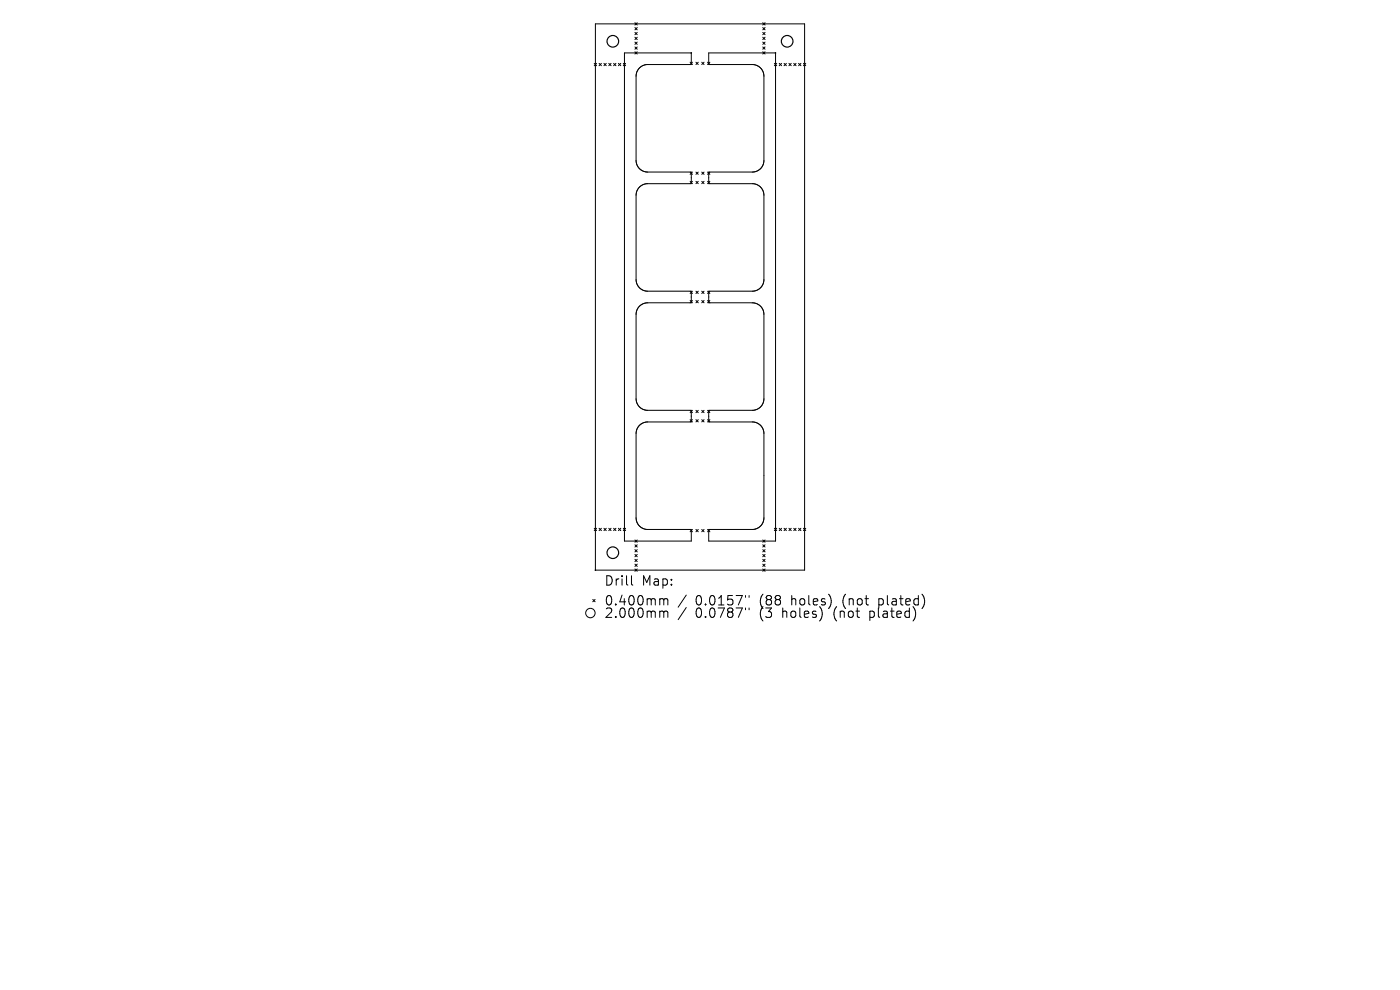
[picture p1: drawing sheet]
<svg xmlns="http://www.w3.org/2000/svg" width="297mm" height="210mm" viewBox="0 0 297 210" stroke-linecap="round" stroke-linejoin="round" font-family="sans-serif">
<defs><g id="words">
<g font-size="2.8">
<text x="128.2" y="124.5">Drill</text>
<text x="136.2" y="124.5">Map:</text>
<text x="128.2" y="128.7">0.400mm</text>
<text x="128.2" y="131.3">2.000mm</text>
<text x="147.5" y="128.7">0.0157&quot;</text>
<text x="147.5" y="131.3">0.0787&quot;</text>
<text x="161.1" y="128.7">(88</text>
<text x="161.1" y="131.3">(3</text>
<text x="166" y="131.3">holes)</text>
<text x="167.9" y="128.7">holes)</text>
<text x="176.9" y="131.3">(not</text>
<text x="178.8" y="128.7">(not</text>
<text x="184.7" y="131.3">plated)</text>
<text x="186.6" y="128.7">plated)</text>
</g>
</g></defs>
<g fill="none" stroke="#000" stroke-width=".21">
<path d="M126.1 13.4l.5 .5M126.3 5.1h44.4v115.8h-44.4zM126.6 13.4l-.5 .5M127.1 13.4l.5 .5M127.6 13.4l-.5 .5M128.1 13.4l.5 .5M128.6 13.4l-.5 .5M129.1 13.4l.5 .5M129.6 13.4l-.5 .5M130.2 13.4l.5 .5M130.7 13.4l-.5 .5M131.2 13.4l.5 .5"/>
<path d="M131.7 13.4l-.5 .5M132.2 13.4l.5 .5M132.5 11.2h14.2v2.5h-9.3a2.47 2.47 0 0 0-2.5 2.5v17.8a2.47 2.47 0 0 0 2.5 2.5h9.3v2.5h-9.3a2.47 2.47 0 0 0-2.5 2.4v17.9a2.47 2.47 0 0 0 2.5 2.5h9.3v2.4h-9.3a2.47 2.47 0 0 0-2.5 2.5v17.9a2.47 2.47 0 0 0 2.5 2.4h9.3v2.5h-9.3a2.47 2.47 0 0 0-2.5 2.5v17.8a2.47 2.47 0 0 0 2.5 2.5h9.3v2.5h-14.2zM132.7 13.4l-.5 .5M134.7 4.8l.5 .5M134.7 5.8l.5 .5M134.7 6.9l.5 .5M134.7 7.9l.5 .5M134.7 8.9l.5 .5M134.7 10l.5 .4M134.7 11l.5 .5M135.2 4.8l-.5 .5"/>
<path d="M135.2 5.8l-.5 .5M135.2 6.9l-.5 .5M135.2 7.9l-.5 .5M135.2 8.9l-.5 .5M135.2 10l-.5 .4M135.2 11l-.5 .5M146.4 13.2l.5 .5M146.9 13.2l-.5 .5M147.6 13.2l.5 .5M148.1 13.2l-.5 .5M148.9 13.2l.5 .5M149.4 13.2l-.5 .5"/>
<path d="M150.1 13.2l.5 .5M150.4 11.2h14.1v103.6h-14.1v-2.5h9.2a2.47 2.47 0 0 0 2.5-2.5v-17.8a2.47 2.47 0 0 0-2.5-2.5h-9.2v-2.5h9.2a2.47 2.47 0 0 0 2.5-2.4v-17.9a2.47 2.47 0 0 0-2.5-2.5h-9.2v-2.4h9.2a2.47 2.47 0 0 0 2.5-2.5v-17.9a2.47 2.47 0 0 0-2.5-2.4h-9.2v-2.5h9.2a2.47 2.47 0 0 0 2.5-2.5v-17.8a2.47 2.47 0 0 0-2.5-2.5h-9.2zM150.6 13.2l-.5 .5M161.8 4.8l.5 .5M161.8 5.8l.5 .5M161.8 6.9l.5 .5M161.8 7.9l.5 .5M161.8 8.9l.5 .5M161.8 10l.5 .4M161.8 11l.5 .5M162.3 4.8l-.5 .5M162.3 5.8l-.5 .5"/>
<path d="M162.3 6.9l-.5 .5M162.3 7.9l-.5 .5M162.3 8.9l-.5 .5M162.3 10l-.5 .4M162.3 11l-.5 .5M164.3 13.4l.5 .5M164.8 13.4l-.5 .5M165.3 13.4l.5 .5M165.8 13.4l-.5 .5M166.3 13.4l.5 .5M166.8 13.4l-.5 .5M167.4 13.4l.5 .5"/>
<path d="M167.9 13.4l-.5 .5M168.4 13.4l.5 .5M168.9 13.4l-.5 .5M169.4 13.4l.5 .5M169.9 13.4l-.5 .5M170.4 13.4l.5 .5M170.9 13.4l-.5 .5M146.4 36.5l.5 .5M146.4 38.5l.5 .5M146.9 36.5l-.5 .5M146.9 38.5l-.5 .5M147.6 36.5l.5 .5"/>
<path d="M147.6 38.5l.5 .5M148.1 36.5l-.5 .5M148.1 38.5l-.5 .5M148.9 36.5l.5 .5M148.9 38.5l.5 .5M149.4 36.5l-.5 .5M149.4 38.5l-.5 .5M150.1 36.5l.5 .5M150.1 38.5l.5 .5M150.6 36.5l-.5 .5M150.6 38.5l-.5 .5M146.4 61.8l.5 .5"/>
<path d="M146.4 63.7l.5 .5M146.9 61.8l-.5 .5M146.9 63.7l-.5 .5M147.6 61.8l.5 .5M147.6 63.7l.5 .5M148.1 61.8l-.5 .5M148.1 63.7l-.5 .5M148.9 61.8l.5 .5M148.9 63.7l.5 .5M149.4 61.8l-.5 .5M149.4 63.7l-.5 .5M150.1 61.8l.5 .5"/>
<path d="M150.1 63.7l.5 .5M150.6 61.8l-.5 .5M150.6 63.7l-.5 .5M146.4 87l.5 .5M146.4 89l.5 .5M146.9 87l-.5 .5M146.9 89l-.5 .5M147.6 87l.5 .5M147.6 89l.5 .5M148.1 87l-.5 .5M148.1 89l-.5 .5M148.9 87l.5 .5"/>
<path d="M148.9 89l.5 .5M149.4 87l-.5 .5M149.4 89l-.5 .5M150.1 87l.5 .5M150.1 89l.5 .5M150.6 89l-.5 .5M150.6 87l-.5 .5M126.1 112.1l.5 .5M126.6 112.1l-.5 .5M127.1 112.1l.5 .5M127.6 112.1l-.5 .5M128.1 112.1l.5 .5"/>
<path d="M128.6 112.1l-.5 .5M129.1 112.1l.5 .5M129.6 112.1l-.5 .5M130.2 112.1l.5 .5M130.7 112.1l-.5 .5M131.2 112.1l.5 .5M131.7 112.1l-.5 .5M132.2 112.1l.5 .5M132.7 112.1l-.5 .5M134.7 119.7l.5 .5M134.7 117.6l.5 .5M134.7 116.6l.5 .5"/>
<path d="M134.7 114.5l.5 .5M134.7 115.6l.5 .5M134.7 118.6l.5 .5M135.2 114.5l-.5 .5M135.2 115.6l-.5 .5M135.2 116.6l-.5 .5M135.2 117.6l-.5 .5M135.2 118.6l-.5 .5M135.2 119.7l-.5 .5M146.4 112.3l.5 .5M146.9 112.3l-.5 .5M147.6 112.3l.5 .5"/>
<path d="M148.1 112.3l-.5 .5M148.9 112.3l.5 .5M149.4 112.3l-.5 .5M150.1 112.3l.5 .5M150.6 112.3l-.5 .5M161.8 114.5l.5 .5M161.8 115.6l.5 .5M161.8 116.6l.5 .5M161.8 117.6l.5 .5M161.8 118.6l.5 .5M161.8 119.7l.5 .5M162.3 114.5l-.5 .5"/>
<path d="M162.3 115.6l-.5 .5M162.3 116.6l-.5 .5M162.3 117.6l-.5 .5M162.3 118.6l-.5 .5M162.3 119.7l-.5 .5M164.3 112.1l.5 .5M164.8 112.1l-.5 .5M165.3 112.1l.5 .5M165.8 112.1l-.5 .5M166.3 112.1l.5 .5M166.8 112.1l-.5 .5M167.4 112.1l.5 .5"/>
<path d="M167.9 112.1l-.5 .5M168.4 112.1l.5 .5M168.9 112.1l-.5 .5M169.4 112.1l.5 .5M169.9 112.1l-.5 .5M170.4 112.1l.5 .5M170.9 112.1l-.5 .5M125.8 127.2l.4 .5M126.2 127.2l-.4 .5M134 122.1v1.7l.2 .3M134.7 120.7l.5 .5M135.2 120.7l-.5 .5"/>
<path d="M140.5 127l.3 .3M140.5 129.6l.3 .3M140.8 127.3v1M140.8 129.9v1.1M140.8 127.3l.3-.3 .5 .1 .1 1.2M140.8 129.9l.3-.3 .5 .1 .1 1.3M145.6 126.2l-1.7 2.6M145.6 128.9l-1.7 2.5M158.2 126.3v.4M158.2 129v.4M158.9 126.3v.4M158.9 129v.4"/>
<path d="M161.8 120.7l.5 .5M162.3 120.7l-.5 .5M174.4 130l-.1 .9M176.2 126.9v1.3M194.2 130v.9l-.4 .7M195.7 126.1a2.35 2.35 0 0 1 0 2.9"/>
<circle cx="125.2" cy="130" r="1"/>
</g>
<g fill="#000" stroke="#000" stroke-width=".21">
<circle cx="146.7" cy="11.2" r=".06"/>
<circle cx="164.5" cy="11.2" r=".06"/>
<circle cx="126.3" cy="120.9" r=".06"/>
</g>
<g fill="none" stroke="#000" stroke-width=".25">
<circle cx="130" cy="8.8" r="1.23"/>
<circle cx="167" cy="8.8" r="1.23"/>
<circle cx="130" cy="117.2" r="1.23"/>
</g>
<use href="#words"/>
</svg>
